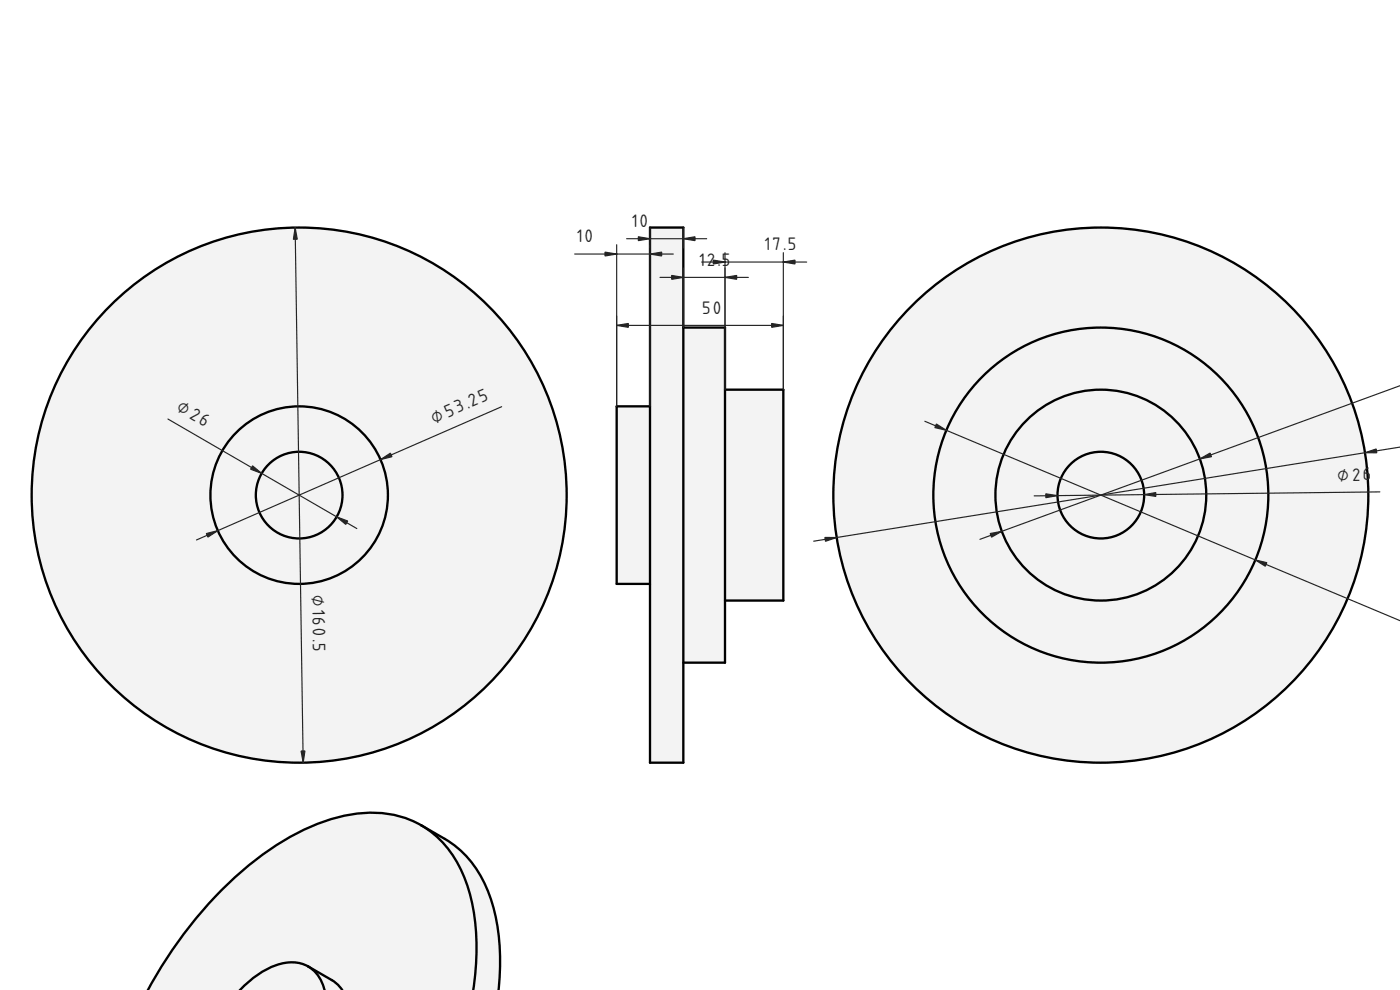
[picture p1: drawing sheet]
<svg xmlns="http://www.w3.org/2000/svg" width="420mm" height="297mm" viewBox="0 0 420 297" stroke-linecap="round" stroke-linejoin="round" font-family="sans-serif">
<defs><g id="words">
<g font-size="6.7" fill="#212529">
<text x="189.7" y="68.1">10</text>
<text x="173.2" y="72.7">10</text>
<text x="229.6" y="75.1">17.5</text>
<text x="209.9" y="79.7">12.5</text>
<text x="210.7" y="94.2">50</text>
<text x="52.8" y="123.1" transform="rotate(30 52.8 123.1)">⌀26</text>
<text x="130.3" y="127.1" transform="rotate(-24 130.3 127.1)">⌀53.25</text>
<text x="401.4" y="144.3" transform="rotate(-1 401.4 144.3)">⌀26</text>
<text x="93.7" y="178.5" transform="rotate(89 93.7 178.5)">⌀160.5</text>
</g>
</g></defs>
<g fill="#f1f3f5">
<path d="M195.1 68.3h10v30h12.5v18.6h17.5v63.3h-17.5v18.6h-12.5v30h-10v-53.6h-10v-53.3h10z" fill-rule="evenodd"/>
<path d="M195.1 68.3h10v160.5h-10z" fill-rule="evenodd"/>
<path d="M205.1 98.3h12.5v100.5h-12.5z" fill-rule="evenodd"/>
<path d="M217.6 116.9h17.5v63.3h-17.5z" fill-rule="evenodd"/>
<path d="M185.1 121.9h10v53.3h-10z" fill-rule="evenodd"/>
</g>
<path d="M195.1 68.3h10v160.5h-10zM205.1 98.3h12.5v100.5h-12.5M217.6 116.9h17.5v63.3h-17.5M195.1 121.9h-10v53.3h10" fill="none" stroke="#000" stroke-width=".7"/>
<path d="M172.5 76.2h29.6M185.1 73.4v48.5M188.1 71.6h24M195.1 68.3v53.6M205.1 68.3v6.1M210.6 78.6h31.5M217.6 75.8v41.1M235.1 75.8v41.1M185.1 97.6h50M198.1 83.2h26.5M205.1 80.4v17.9" fill="none" stroke="#212529" stroke-width=".35"/>
<g fill="#212529" stroke="#212529" stroke-width=".35">
<path d="M195.1 76.2l3.5-.6v1.2z"/>
<path d="M181.6 75.6l3.5 .6-3.5 .6z"/>
<path d="M205.1 71.6l3.5-.6v1.2z"/>
<path d="M191.6 71l3.5 .6-3.5 .6z"/>
<path d="M217.6 83.2l3.5-.6v1.2z"/>
<path d="M201.6 82.6l3.5 .6-3.5 .6z"/>
<path d="M235.1 78.6l3.5-.6v1.2z"/>
<path d="M214.1 78l3.5 .6-3.5 .6z"/>
<path d="M231.6 97l3.5 .6-3.5 .6z"/>
<path d="M185.1 97.6l3.5-.6v1.2z"/>
</g>
<g fill="#f1f3f5">
<circle cx="89.8" cy="148.6" r="80.3"/>
<circle cx="89.8" cy="148.6" r="26.6"/>
<circle cx="89.8" cy="148.6" r="13"/>
</g>
<g fill="none" stroke="#000" stroke-width=".7">
<circle cx="89.8" cy="148.6" r="80.3"/>
<circle cx="89.8" cy="148.6" r="26.6"/>
<circle cx="89.8" cy="148.6" r="13"/>
</g>
<path d="M88.6 68.3l2.4 160.5M50.4 125.7l56.7 32.9M150.6 122l-91.6 40" fill="none" stroke="#212529" stroke-width=".35"/>
<g fill="#212529" stroke="#212529" stroke-width=".35">
<path d="M114.2 137.9l3-1.9 .4 1z"/>
<path d="M61.9 160.1l3.5-.9-3 1.9z"/>
<path d="M75.8 139.8l2.7 2.2-3.3-1.2z"/>
<path d="M101 155.1l3.4 1.2-.6 1z"/>
<path d="M90.4 225.3h1.1l-.5 3.5z"/>
<path d="M88.6 68.3l.6 3.5h-1.2z"/>
</g>
<g fill="#f1f3f5">
<circle cx="330.4" cy="148.6" r="80.3"/>
<circle cx="330.4" cy="148.6" r="50.3"/>
<circle cx="330.4" cy="148.6" r="31.6"/>
<circle cx="330.4" cy="148.6" r="13"/>
</g>
<g fill="none" stroke="#000" stroke-width=".7">
<circle cx="330.4" cy="148.6" r="80.3"/>
<circle cx="330.4" cy="148.6" r="50.3"/>
<circle cx="330.4" cy="148.6" r="31.6"/>
<circle cx="330.4" cy="148.6" r="13"/>
</g>
<path d="M420.2 115.7l-126.1 46.1M277.6 126.4l142.6 59.8M420.2 134.1l-176 28.3M414.1 147.6l-103.7 1.2" fill="none" stroke="#212529" stroke-width=".35"/>
<g fill="#212529" stroke="#212529" stroke-width=".35">
<path d="M343.4 148.4l3.5-.6v1.1z"/>
<path d="M313.9 148.2l3.5 .5-3.5 .6z"/>
<path d="M360.1 137.7l3.1-1.8 .4 1.1z"/>
<path d="M297.2 160.1l3.5-.7-3.1 1.8z"/>
<path d="M376.7 168l3.5 .8-.5 1.1z"/>
<path d="M281 127.2l3 1.9-3.4-.8z"/>
<path d="M409.6 135.8l3.4-1.1 .2 1.2z"/>
<path d="M247.6 161.3h3.5l-3.4 1.1z"/>
</g>
<g fill="#f1f3f5">
<path d="M29.5 297.1h14.6a149.8 149.8 0 0 1 20.4-28 85.8 85.8 0 0 1 32.8-22.7 36 36 0 0 1 27 .1 67 67 0 0 1 14.2 9 39.8 39.8 0 0 1 11.1 24.8 76 76 0 0 1 0 16.8z" fill-rule="evenodd"/>
<path d="M29.5 297.1h14.6a149.8 149.8 0 0 1 20.4-28 85.8 85.8 0 0 1 32.8-22.7 36 36 0 0 1 27 .1 30.8 30.8 0 0 1 15.8 18.8 67.2 67.2 0 0 1 1.9 31.8z" fill-rule="evenodd"/>
<path d="M60.3 297.1h11.7a24.7 24.7 0 0 1 14.8-8.3 10 10 0 0 1 5.7 1.2l7.1 4.1 2 1.6a2.55 2.55 0 0 0 3.1 1.4h.4z" fill-rule="evenodd"/>
<path d="M46.1 297.1h95.9a67.2 67.2 0 0 0-1.9-31.8 32 32 0 0 0-13.7-17.7l7.1 4.1a33 33 0 0 1 14.7 21.2 68.7 68.7 0 0 1 1.4 24.2z" fill-rule="evenodd"/>
<path d="M60.3 297.1h11.7a24.7 24.7 0 0 1 14.8-8.3 9.8 9.8 0 0 1 10.5 7.7l.3 .6h.4z" fill-rule="evenodd"/>
<path d="M65.9 297.1h32.1h-.4l-.3-.6a10.7 10.7 0 0 0-4.8-6.5l7.1 4.1 2 1.6a2.55 2.55 0 0 0 3.1 1.4h.4z" fill-rule="evenodd"/>
</g>
<path d="M126.4 247.6l7.1 4.1a33 33 0 0 1 14.7 21.2 68.7 68.7 0 0 1 1.4 24.2M126.4 247.6a32.2 32.2 0 0 0-23.7-2.7 74.8 74.8 0 0 0-32.8 18.9 130 130 0 0 0-25.5 33.3M126.4 247.6a33 33 0 0 1 14.8 21.2 70.5 70.5 0 0 1 .8 28.3M92.5 290l7.1 4.1a9.1 9.1 0 0 1 3.1 3M92.5 290a12.8 12.8 0 0 0-12.4 .8l-4.1 2.6-4 3.7M92.5 290a10.8 10.8 0 0 1 4.9 7.1" fill="none" stroke="#000" stroke-width=".7"/>
<use href="#words"/>
</svg>
